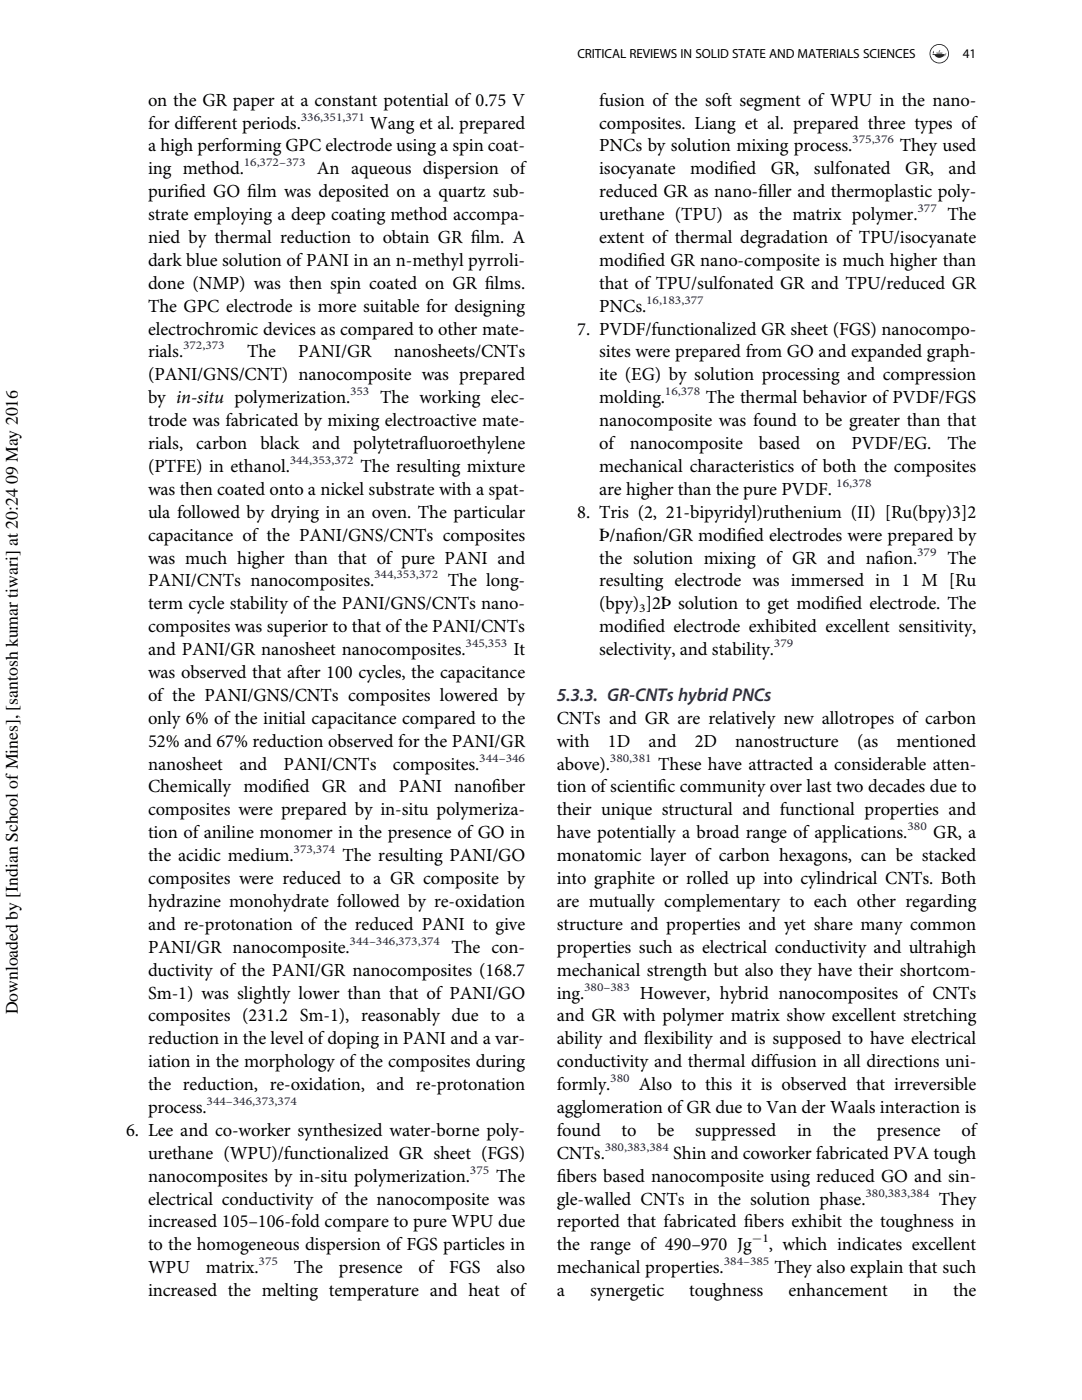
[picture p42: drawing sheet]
<svg xmlns="http://www.w3.org/2000/svg" width="216mm" height="279mm" viewBox="0 0 216 279" stroke-linecap="round" stroke-linejoin="round" font-family="sans-serif">
<defs><g id="words">
<g font-size="3.7">
<text x="29.5" y="21.1">on the GR paper at a constant potential of 0.75 V</text>
<text x="119.6" y="21.1">fusion of the soft segment of WPU in the nano-</text>
<text x="29.5" y="25.7">for different periods.</text>
<text x="73.8" y="25.7">Wang et al. prepared</text>
<text x="119.6" y="25.7">composites. Liang et al. prepared three types of</text>
<text x="29.5" y="30.2">a high performing GPC electrode using a spin coat-</text>
<text x="29.5" y="34.8">ing method.</text>
<text x="63.2" y="34.8">An aqueous dispersion of</text>
<text x="119.6" y="34.8">isocyanate</text>
<text x="119.6" y="30.2">PNCs by solution mixing process.</text>
<text x="137.7" y="34.8">modifed</text>
<text x="145.5" y="34.8">i</text>
<text x="153.8" y="34.8">GR,</text>
<text x="162.4" y="34.8">sulfonated</text>
<text x="179.5" y="30.2">They used</text>
<text x="180.6" y="34.8">GR,</text>
<text x="189.3" y="34.8">and</text>
<text x="29.5" y="39.4">purifed GO flm was deposited on a quartz sub-</text>
<text x="35.7" y="39.4">i</text>
<text x="49.3" y="39.4">i</text>
<text x="119.6" y="39.4">reduced GR as nano-fller and thermoplastic poly-</text>
<text x="151.3" y="39.4">i</text>
<text x="29.5" y="43.9">strate employing a deep coating method accompa-</text>
<text x="119.6" y="43.9">urethane (TPU) as the matrix polymer.</text>
<text x="189" y="43.9">The</text>
<text x="29.5" y="48.5">nied by thermal reduction to obtain GR flm. A</text>
<text x="29.5" y="53.1">dark blue solution ofPANI in an n-methyl pyrroli-</text>
<text x="93.9" y="48.5">i</text>
<text x="119.6" y="48.5">extent of thermal degradation of TPU/isocyanate</text>
<text x="119.6" y="53.1">modifed GR nano-composite is much higher than</text>
<text x="127.3" y="53.1">i</text>
<text x="29.5" y="57.6">done (NMP) was then spin coated on GR flms.</text>
<text x="96.8" y="57.6">i</text>
<text x="119.6" y="57.6">that of TPU/sulfonated GR and TPU/reduced GR</text>
<text x="29.5" y="62.2">The GPC electrode is more suitable for designing</text>
<text x="119.6" y="62.2">PNCs.</text>
<text x="29.5" y="66.8">electrochromic devices as compared to other mate-</text>
<text x="29.5" y="71.3">rials.</text>
<text x="49.3" y="71.3">The</text>
<text x="59.5" y="71.3">PANI/GR</text>
<text x="78.6" y="71.3">nanosheets/CNTs</text>
<text x="115.2" y="66.8">7. PVDF/functionalized GR sheet (FGS) nanocompo-</text>
<text x="119.6" y="71.3">sites were prepared from GO and expanded graph-</text>
<text x="29.5" y="75.9">(PANI/GNS/CNT) nanocomposite was prepared</text>
<text x="119.6" y="75.9">ite (EG) by solution processing and compression</text>
<text x="29.5" y="80.5">by in-situ polymerization.</text>
<text x="75.8" y="80.5">The working elec-</text>
<text x="119.6" y="80.5">molding.</text>
<text x="140.8" y="80.5">The thermal behavior of PVDF/FGS</text>
<text x="29.5" y="85.1">trode was fabricated by mixing electroactive mate-</text>
<text x="29.5" y="89.6">rials,</text>
<text x="39.2" y="89.6">carbon</text>
<text x="52" y="89.6">black and</text>
<text x="70.5" y="89.6">polytetrafuoroethylene</text>
<text x="83.6" y="89.6">l</text>
<text x="119.6" y="85.1">nanocomposite was found to be greater than that</text>
<text x="119.6" y="89.6">of</text>
<text x="125.7" y="89.6">nanocomposite</text>
<text x="151.4" y="89.6">based</text>
<text x="162.9" y="89.6">on</text>
<text x="169.9" y="89.6">PVDF/EG.</text>
<text x="189" y="89.6">The</text>
<text x="29.5" y="94.2">(PTFE) in ethanol.</text>
<text x="71.9" y="94.2">The resulting mixture</text>
<text x="119.6" y="94.2">mechanical characteristics of both the composites</text>
<text x="29.5" y="98.8">was then coated onto a nickel substrate with a spat-</text>
<text x="119.6" y="98.8">are higher than the pure PVDF.</text>
<text x="29.5" y="103.3">ula followed by drying in an oven. The particular</text>
<text x="29.5" y="107.9">capacitance of the PANI/GNS/CNTs composites</text>
<text x="115.2" y="103.3">8. Tris (2, 21-bipyridyl)ruthenium (II) [Ru(bpy)3]2</text>
<text x="119.6" y="107.9">Þ/nafon/GR modifed electrodes were prepared by</text>
<text x="126.4" y="107.9">i</text>
<text x="147" y="107.9">i</text>
<text x="29.5" y="112.5">was much higher than that of pure PANI and</text>
<text x="119.6" y="112.5">the solution mixing of GR and nafon.</text>
<text x="176.4" y="112.5">i</text>
<text x="189" y="112.5">The</text>
<text x="29.5" y="117">PANI/CNTs nanocomposites.</text>
<text x="89.4" y="117">The long-</text>
<text x="119.6" y="117">resulting electrode was immersed in 1 M [Ru</text>
<text x="29.5" y="121.6">term cycle stability of the PANI/GNS/CNTs nano-</text>
<text x="119.6" y="121.6">(bpy) ]2Þ solution to get modifed electrode. The</text>
<text x="166.6" y="121.6">i</text>
<text x="29.5" y="126.2">composites was superior to that ofthe PANI/CNTs</text>
<text x="29.5" y="130.7">and PANI/GR nanosheet nanocomposites.</text>
<text x="102.4" y="130.7">It</text>
<text x="119.6" y="126.2">modifed electrode exhibited excellent sensitivity,</text>
<text x="119.6" y="130.7">selectivity, and stability.</text>
<text x="127.3" y="126.2">i</text>
<text x="29.5" y="135.3">was observed that after 100 cycles, the capacitance</text>
<text x="29.5" y="139.9">of the PANI/GNS/CNTs composites lowered by</text>
<text x="29.5" y="144.5">only 6% of the initial capacitance compared to the</text>
<text x="29.5" y="149">52% and 67% reduction observed for the PANI/GR</text>
<text x="111.1" y="144.5">CNTs and GR are relatively new allotropes of carbon</text>
<text x="111.1" y="149">with</text>
<text x="121.3" y="149">1D</text>
<text x="129.4" y="149">and</text>
<text x="138.6" y="149">2D</text>
<text x="146.7" y="149">nanostructure</text>
<text x="171" y="149">(as</text>
<text x="178.9" y="149">mentioned</text>
<text x="29.5" y="153.6">nanosheet</text>
<text x="47.8" y="153.6">and</text>
<text x="56.6" y="153.6">PANI/CNTs</text>
<text x="78.4" y="153.6">composites.</text>
<text x="111.1" y="153.6">above).</text>
<text x="131.3" y="153.6">These have attracted a considerable atten-</text>
<text x="29.5" y="158.2">Chemically modifed GR and PANI nanofber</text>
<text x="56.3" y="158.2">i</text>
<text x="98.1" y="158.2">i</text>
<text x="111.1" y="158.2">tion ofscientifc community over last two decades due to</text>
<text x="131.2" y="158.2">i</text>
<text x="29.5" y="162.7">composites were prepared by in-situ polymeriza-</text>
<text x="29.5" y="167.3">tion of aniline monomer in the presence of GO in</text>
<text x="111.1" y="162.7">their unique structural and functional properties and</text>
<text x="111.1" y="167.3">have potentially a broad range of applications.</text>
<text x="186.2" y="167.3">GR, a</text>
<text x="29.5" y="171.9">the acidic medium.</text>
<text x="68.3" y="171.9">The resulting PANI/GO</text>
<text x="111.1" y="171.9">monatomic layer of carbon hexagons, can be stacked</text>
<text x="29.5" y="176.4">composites were reduced to a GR composite by</text>
<text x="111.1" y="176.4">into graphite or rolled up into cylindrical CNTs. Both</text>
<text x="29.5" y="181">hydrazine monohydrate followed by re-oxidation</text>
<text x="29.5" y="185.6">and re-protonation of the reduced PANI to give</text>
<text x="111.1" y="181">are mutually complementary to each other regarding</text>
<text x="111.1" y="185.6">structure and properties and yet share many common</text>
<text x="29.5" y="190.1">PANI/GR nanocomposite.</text>
<text x="90.1" y="190.1">The con-</text>
<text x="111.1" y="190.1">properties such as electrical conductivity and ultrahigh</text>
<text x="29.5" y="194.7">ductivity of the PANI/GR nanocomposites (168.7</text>
<text x="111.1" y="194.7">mechanical strength but also they have their shortcom-</text>
<text x="29.5" y="199.3">Sm-1) was slightly lower than that of PANI/GO</text>
<text x="29.5" y="203.8">composites (231.2 Sm-1), reasonably due to a</text>
<text x="111.1" y="199.3">ing.</text>
<text x="111.1" y="203.8">and GR with polymer matrix show excellent stretching</text>
<text x="127.6" y="199.3">However, hybrid nanocomposites of CNTs</text>
<text x="29.5" y="208.4">reduction in the level ofdoping in PANI and a var-</text>
<text x="111.1" y="208.4">ability and fexibility and is supposed to have electrical</text>
<text x="128.5" y="208.4">l</text>
<text x="29.5" y="213">iation in the morphology of the composites during</text>
<text x="111.1" y="213">conductivity and thermal diffusion in all directions uni-</text>
<text x="29.5" y="217.6">the reduction, re-oxidation, and re-protonation</text>
<text x="111.1" y="217.6">formly.</text>
<text x="127.5" y="217.6">Also to this it is observed that irreversible</text>
<text x="25.2" y="226.7">6. Lee and co-worker synthesized water-borne poly-</text>
<text x="29.5" y="222.1">process.</text>
<text x="111.1" y="222.1">agglomeration ofGR due to Van der Waals interaction is</text>
<text x="111.1" y="226.7">found</text>
<text x="124" y="226.7">to</text>
<text x="131.2" y="226.7">be</text>
<text x="138.7" y="226.7">suppressed</text>
<text x="159" y="226.7">in</text>
<text x="166.2" y="226.7">the</text>
<text x="175" y="226.7">presence</text>
<text x="191.9" y="226.7">of</text>
<text x="29.5" y="231.3">urethane (WPU)/functionalized GR sheet (FGS)</text>
<text x="111.1" y="231.3">CNTs.</text>
<text x="134.3" y="231.3">Shin and coworker fabricated PVA tough</text>
<text x="29.5" y="235.8">nanocomposites by in-situ polymerization.</text>
<text x="99" y="235.8">The</text>
<text x="111.1" y="235.8">fbers based nanocomposite using reduced GO and sin-</text>
<text x="111.1" y="235.8">i</text>
<text x="29.5" y="240.4">electrical conductivity of the nanocomposite was</text>
<text x="29.5" y="245">increased 105–106-fold compare to pure WPU due</text>
<text x="111.1" y="245">reported that fabricated fbers exhibit the toughness in</text>
<text x="111.1" y="240.4">gle-walled CNTs in the solution phase.</text>
<text x="148.4" y="245">i</text>
<text x="187.4" y="240.4">They</text>
<text x="29.5" y="249.5">to the homogeneous dispersion of FGS particles in</text>
<text x="111.1" y="249.5">the range of 490–970 Jg</text>
<text x="153.4" y="249.5">, which indicates excellent</text>
<text x="29.5" y="254.1">WPU</text>
<text x="41" y="254.1">matrix.</text>
<text x="58.7" y="254.1">The</text>
<text x="67.6" y="254.1">presence</text>
<text x="83.5" y="254.1">of</text>
<text x="89.6" y="254.1">FGS</text>
<text x="99.1" y="254.1">also</text>
<text x="111.1" y="254.1">mechanical properties.</text>
<text x="154.5" y="254.1">They also explain that such</text>
<text x="29.5" y="258.7">increased the melting temperature and heat of</text>
<text x="111.1" y="258.7">a</text>
<text x="117.8" y="258.7">synergetic</text>
<text x="137.5" y="258.7">toughness</text>
<text x="157.3" y="258.7">enhancement</text>
<text x="182.2" y="258.7">in</text>
<text x="190.2" y="258.7">the</text>
</g>
<text font-size="3.7" fill="#10157d" x="111.1" y="139.9">5.3.3. GR-CNTs hybrid PNCs</text>
<text font-size="3.5" x="3.5" y="202.5" transform="rotate(-90 3.5 202.5)">Downloaded by [Indian School of Mines], [santosh kumar tiwari] at 20:24 09 May 2016</text>
<g font-size="2.6">
<text x="115.2" y="11.6">CRITICAL REVIEWS IN SOLID STATE AND MATERIALS SCIENCES</text>
<text x="192.1" y="11.6">41</text>
</g>
<g font-size="2.4" fill="#000080">
<text x="60" y="24.1">336,351,371</text>
<text x="170.1" y="28.6">375,376</text>
<text x="48.6" y="33.2">16,372–373</text>
<text x="183.1" y="42.3">377</text>
<text x="128.9" y="60.6">16,183,377</text>
<text x="36.5" y="69.7">372,373</text>
<text x="69.8" y="78.9">353</text>
<text x="132.7" y="78.9">16,378</text>
<text x="57.8" y="92.6">344,353,372</text>
<text x="166.9" y="97.2">16,378</text>
<text x="183" y="110.9">379</text>
<text x="74.6" y="115.4">344,353,372</text>
<text x="92.9" y="129.1">345,353</text>
<text x="154.4" y="129.1">379</text>
<text x="95.6" y="152">344–346</text>
<text x="121.7" y="152">380,381</text>
<text x="181.1" y="165.7">380</text>
<text x="58.6" y="170.3">373,374</text>
<text x="69.8" y="188.5">344–346,373,374</text>
<text x="116.6" y="197.7">380–383</text>
<text x="121.8" y="216">380</text>
<text x="41.2" y="220.5">344–346,373,374</text>
<text x="120.7" y="229.7">380,383,384</text>
<text x="93.8" y="234.2">375</text>
<text x="172.7" y="238.8">380,383,384</text>
<text x="51.6" y="252.5">375</text>
<text x="144.4" y="252.5">384–385</text>
</g>
<g font-size="2.4">
<text x="127.5" y="122.2">3</text>
<text x="150" y="247.9">¡1</text>
</g>
</g></defs>
<g fill="#231f20">
<path d="M186.9 10.7h1.1z"/>
<path d="M186.8 10.5h1.3z"/>
<path d="M186.2 10.1v.5l-.1-.1z"/>
<path d="M187.4 10.1l.2-.1-.2 .4-.1-.1z"/>
<path d="M188.5 10.9l.2-.1-.4 .4zM186 10.8l.1 .1h.4a1.12 1.12 0 0 0 1.7 .3 .67 .67 0 0 0 .6-.5z"/>
<path d="M185.6 10.7a1.8 1.8 0 0 1 3.6 0 1.8 1.8 0 0 1-3.6 0zM185.5 10.7a1.95 1.95 0 0 0 3.9 0 1.95 1.95 0 0 0-3.9 0z"/>
</g>
<use href="#words"/>
</svg>
